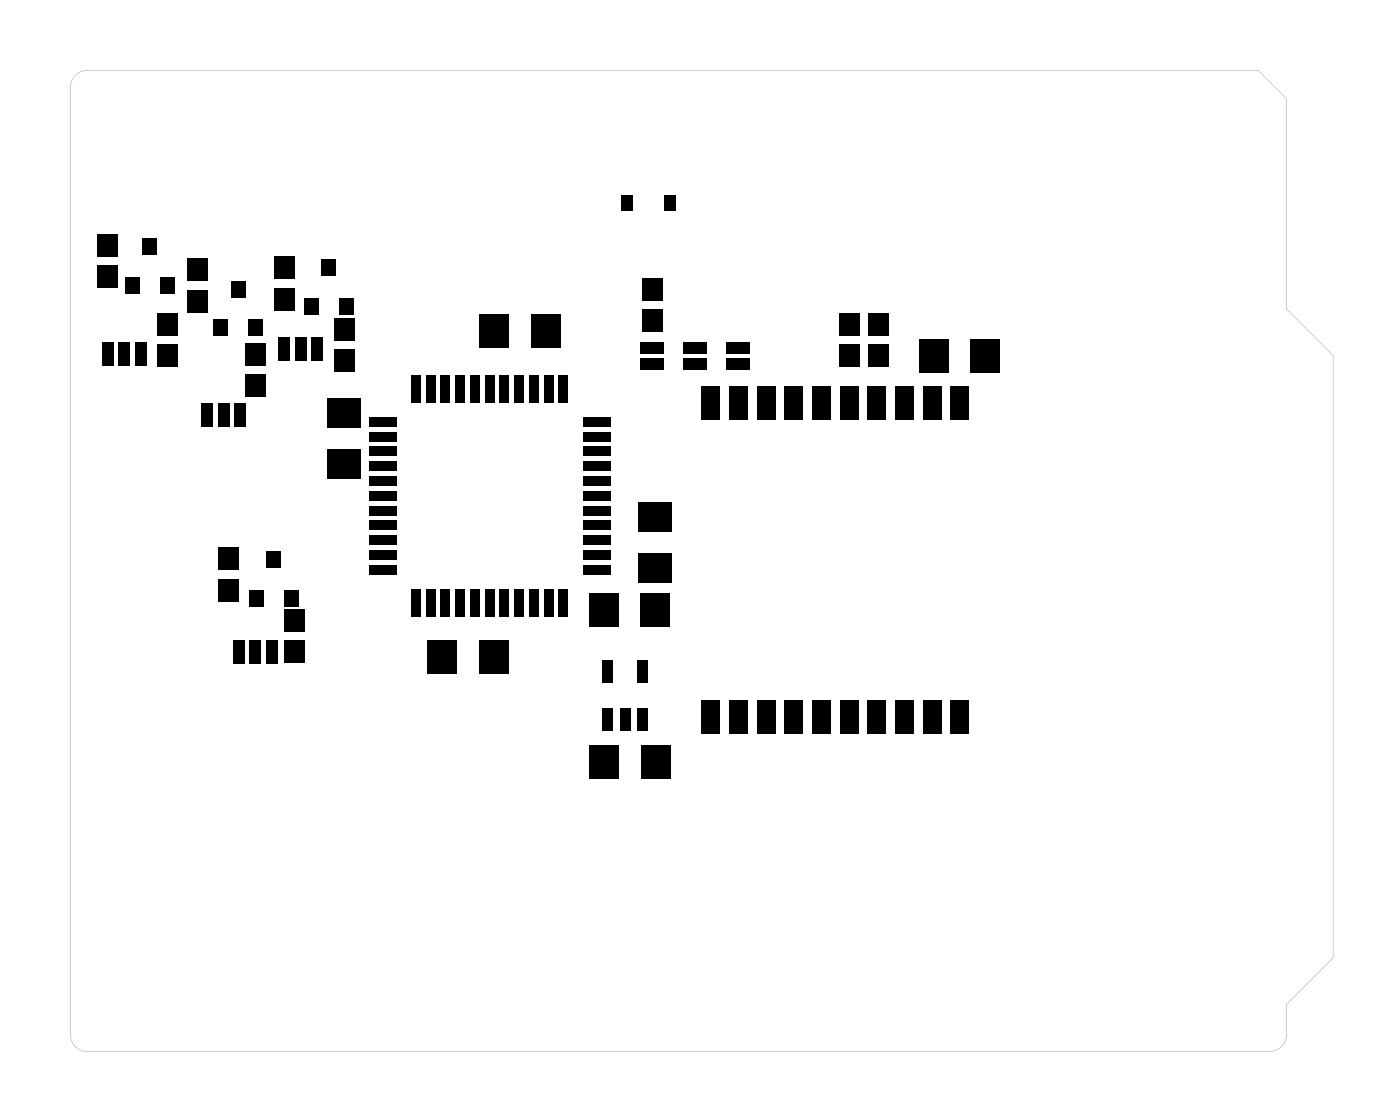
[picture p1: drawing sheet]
<svg xmlns="http://www.w3.org/2000/svg" width="76mm" height="61mm" viewBox="0 0 76 61" stroke-linecap="round" stroke-linejoin="round" font-family="sans-serif">
<g fill="#000">
<path d="M5.3 14.4h1.1v1.2h-1.1zM5.3 12.7h1.1v1.2h-1.1zM5.5 18.5h.7v1.3h-.7zM6.8 15h.8v.9h-.8zM6.4 18.5h.7v1.3h-.7zM7.7 12.9h.8v.9h-.8zM7.3 18.5h.6v1.3h-.6zM8.5 18.7h1.1v1.2h-1.1zM8.5 17h1.1v1.2h-1.1zM8.7 15h.8v.9h-.8zM10.2 15.7h1.1v1.2h-1.1zM10.2 14h1.1v1.2h-1.1z"/>
<path d="M11.6 17.3h.8v.9h-.8zM12.5 15.2h.8v.9h-.8zM13.3 18.6h1.1v1.2h-1.1zM13.5 17.3h.8v.9h-.8zM15.1 18.3h.6v1.3h-.6zM14.9 13.9h1.1v1.2h-1.1zM14.9 15.6h1.1v1.2h-1.1zM16 18.3h.6v1.3h-.6zM16.5 16.1h.8v.9h-.8zM16.9 18.3h.6v1.3h-.6zM17.4 14h.8v.9h-.8zM18.4 16.1h.8v.9h-.8z"/>
<path d="M18.1 17.2h1.1v1.2h-1.1zM18.1 18.9h1.1v1.2h-1.1zM26 17h1.6v1.8h-1.6zM28.8 17h1.6v1.8h-1.6zM33.7 10.6h.6v.8h-.6zM34.8 15.1h1.1v1.2h-1.1zM34.8 16.8h1.1v1.2h-1.1zM34.7 18.5h1.3v.7h-1.3zM34.7 19.4h1.3v.7h-1.3zM36 10.6h.6v.8h-.6zM37 18.5h1.3v.7h-1.3zM37 19.4h1.3v.7h-1.3z"/>
<path d="M39.4 18.5h1.2v.7h-1.2zM39.4 19.4h1.2v.7h-1.2zM45.4 17h1.1v1.2h-1.1zM45.4 18.7h1.1v1.2h-1.1zM47 17h1.1v1.2h-1.1zM47 18.7h1.1v1.2h-1.1zM49.8 18.4h1.6v1.8h-1.6zM52.6 18.4h1.6v1.8h-1.6zM10.9 21.9h.7v1.2h-.7zM11.8 21.9h.6v1.2h-.6zM12.6 34.7h.7v1.2h-.7zM12.7 21.9h.6v1.2h-.6z"/>
<path d="M11.8 29.7h1.1v1.2h-1.1zM11.8 31.4h1.1v1.2h-1.1zM13.3 20.3h1.1v1.2h-1.1zM13.5 32h.8v.9h-.8zM13.5 34.7h.6v1.2h-.6zM14.4 34.7h.6v1.2h-.6zM14.4 29.9h.8v.9h-.8zM15.4 32h.8v.9h-.8zM15.4 33h1.1v1.2h-1.1zM15.4 34.7h1.1v1.2h-1.1zM17.7 21.5h1.8v1.6h-1.8zM17.7 24.3h1.8v1.6h-1.8z"/>
<path d="M20 22.6h1.5v.5h-1.5zM20 23.4h1.5v.5h-1.5zM20 24.2h1.5v.5h-1.5zM20 25h1.5v.5h-1.5zM20 25.8h1.5v.5h-1.5zM20 26.6h1.5v.5h-1.5zM20 27.4h1.5v.5h-1.5zM20 28.2h1.5v.5h-1.5zM20 29h1.5v.5h-1.5zM20 29.8h1.5v.5h-1.5zM20 30.6h1.5v.5h-1.5zM22.3 31.9h.5v1.5h-.5z"/>
<path d="M22.3 20.3h.5v1.5h-.5zM23.1 31.9h.5v1.5h-.5zM23.1 20.3h.5v1.5h-.5zM23.1 34.7h1.6v1.8h-1.6zM23.9 31.9h.5v1.5h-.5zM23.9 20.3h.5v1.5h-.5zM24.7 31.9h.5v1.5h-.5zM24.7 20.3h.5v1.5h-.5zM25.5 31.9h.5v1.5h-.5zM25.5 20.3h.5v1.5h-.5zM25.9 34.7h1.6v1.8h-1.6zM26.3 31.9h.5v1.5h-.5z"/>
<path d="M26.3 20.3h.5v1.5h-.5zM27.1 31.9h.5v1.5h-.5zM27.1 20.3h.5v1.5h-.5zM27.9 31.9h.5v1.5h-.5zM27.9 20.3h.5v1.5h-.5zM28.7 31.9h.5v1.5h-.5zM28.7 20.3h.5v1.5h-.5zM29.5 31.9h.5v1.5h-.5zM29.5 20.3h.5v1.5h-.5zM30.3 31.9h.5v1.5h-.5zM30.3 20.3h.5v1.5h-.5zM31.6 30.6h1.5v.5h-1.5z"/>
<path d="M31.6 29.8h1.5v.5h-1.5zM31.6 29h1.5v.5h-1.5zM31.6 28.2h1.5v.5h-1.5zM31.6 27.4h1.5v.5h-1.5zM31.6 26.6h1.5v.5h-1.5zM31.6 25.8h1.5v.5h-1.5zM31.6 25h1.5v.5h-1.5zM31.6 24.2h1.5v.5h-1.5zM31.6 23.4h1.5v.5h-1.5zM31.6 22.6h1.5v.5h-1.5zM31.9 32.1h1.6v1.8h-1.6zM32.6 38.4h.6v1.2h-.6z"/>
<path d="M32.6 35.8h.6v1.2h-.6zM33.6 38.4h.5v1.2h-.5zM34.5 38.4h.6v1.2h-.6zM34.5 35.8h.6v1.2h-.6zM34.7 32.1h1.6v1.8h-1.6zM34.6 27.2h1.8v1.6h-1.8zM34.6 30h1.8v1.6h-1.8zM38 37.9h1v1.8h-1zM38 20.9h1v1.8h-1zM39.5 37.9h1v1.8h-1zM39.5 20.9h1v1.8h-1zM41 37.9h1v1.8h-1z"/>
<path d="M41 20.9h1v1.8h-1zM42.5 37.9h1v1.8h-1zM42.5 20.9h1v1.8h-1zM44 20.9h1v1.8h-1zM44 37.9h1v1.8h-1zM45.5 20.9h1v1.8h-1zM45.5 37.9h1v1.8h-1zM47 37.9h1v1.8h-1zM47 20.9h1v1.8h-1zM48.5 20.9h1v1.8h-1zM48.5 37.9h1v1.8h-1zM50 20.9h1v1.8h-1z"/>
<path d="M50 37.9h1v1.8h-1zM51.5 20.9h1v1.8h-1zM51.5 37.9h1v1.8h-1zM31.9 40.4h1.6v1.8h-1.6zM34.7 40.4h1.6v1.8h-1.6z"/>
<path d="M4 4.2l.3-.3 .4-.1h63.5l1.5 1.5v11.4l2.5 2.6v32.6l-2.5 2.5v1.6a.89 .89 0 0 1-1 1h-63.9a.89 .89 0 0 1-1-1v-51.2v-.3zM4 4.2l-.1 .3-.1 .3v51.4a.9 .9 0 0 0 1 .8h64.1a.9 .9 0 0 0 .8-1v-1.6l2.5-2.5v-32.6l-2.5-2.6v-11.4l-1.5-1.5h-63.4a.9 .9 0 0 0-.8 .4z"/>
</g>
</svg>
